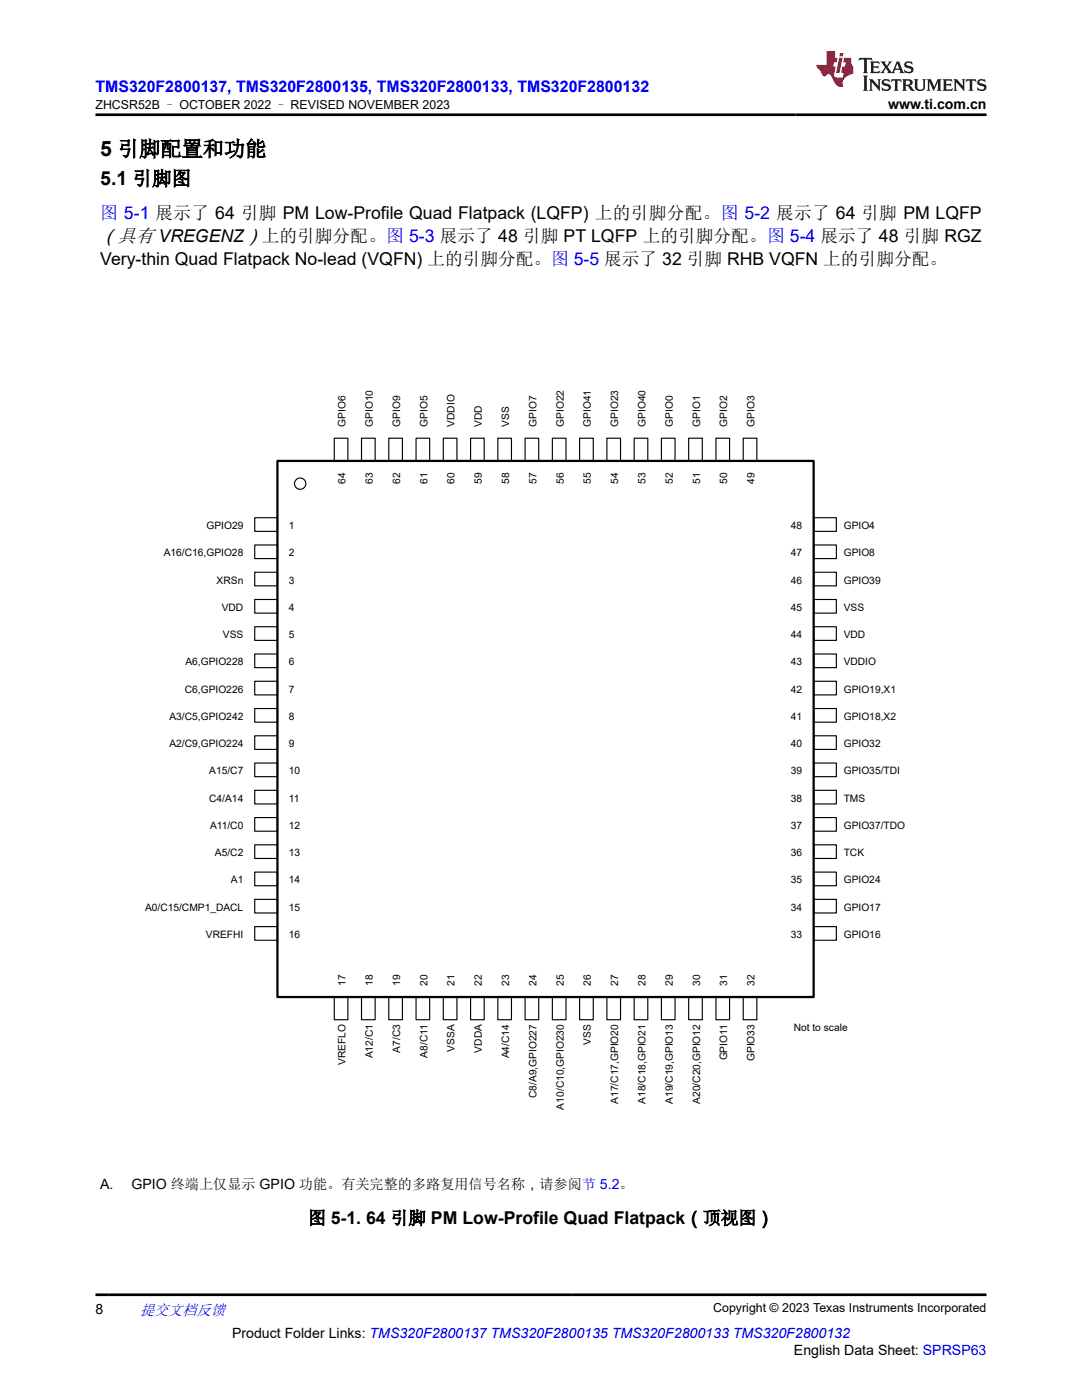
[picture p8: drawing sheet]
<svg xmlns="http://www.w3.org/2000/svg" width="216mm" height="279mm" viewBox="0 0 216 279" stroke-linecap="round" stroke-linejoin="round" font-family="sans-serif">
<defs><g id="words">
<text font-size="4.2" x="20" y="31.2">5 引脚配置和功能</text>
<text font-size="3.9" x="20" y="37">5.1 引脚图</text>
<text font-size="3.7" x="20" y="48.4">（具有 VREGENZ）上的引脚分配。图 5-3 展示了 48 引脚 PT LQFP 上的引脚分配。图 5-4 展示了 48 引脚 RGZ</text>
<text font-size="3.5" fill="#00f" x="20" y="43.8">图 5-1 展示了 64 引脚 PM Low-Profile Quad Flatpack (LQFP) 上的引脚分配。图 5-2 展示了 64 引脚 PM LQFP</text>
<g font-size="3.5">
<text x="20" y="53">Very-thin Quad Flatpack No-lead (VQFN) 上的引脚分配。图 5-5 展示了 32 引脚 RHB VQFN 上的引脚分配。</text>
<text x="61.5" y="244.3">图 5-1. 64 引脚 PM Low-Profile Quad Flatpack（顶视图）</text>
</g>
<text font-size="3.2" fill="#00f" x="19" y="18.3">TMS320F2800137, TMS320F2800135, TMS320F2800133, TMS320F2800132</text>
<text font-size="3" fill="#00f" x="27.9" y="262.4">提交文档反馈</text>
<g font-size="2.8">
<text x="177.2" y="21.7">www.ti.com.cn</text>
<text x="20" y="237.4">A.</text>
<text x="26.3" y="237.4">GPIO 终端上仅显示 GPIO 功能。有关完整的多路复用信号名称，请参阅节 5.2。</text>
<text x="19" y="262.1">8</text>
<text x="46.3" y="266.9">Product Folder Links: TMS320F2800137 TMS320F2800135 TMS320F2800133 TMS320F2800132</text>
<text x="158.4" y="270.3">English Data Sheet: SPRSP63</text>
</g>
<g font-size="2.5">
<text x="19" y="21.8">ZHCSR52B – OCTOBER 2022 – REVISED NOVEMBER 2023</text>
<text x="142.3" y="261.8">Copyright © 2023 Texas Instruments Incorporated</text>
</g>
<g font-size="2">
<text x="69" y="85.2" transform="rotate(-90 69 85.2)">GPIO6</text>
<text x="74.4" y="85.2" transform="rotate(-90 74.4 85.2)">GPIO10</text>
<text x="79.8" y="85.2" transform="rotate(-90 79.8 85.2)">GPIO9</text>
<text x="85.3" y="85.2" transform="rotate(-90 85.3 85.2)">GPIO5</text>
<text x="90.7" y="85.2" transform="rotate(-90 90.7 85.2)">VDDIO</text>
<text x="96.2" y="85.2" transform="rotate(-90 96.2 85.2)">VDD</text>
<text x="101.6" y="85.2" transform="rotate(-90 101.6 85.2)">VSS</text>
<text x="107" y="85.2" transform="rotate(-90 107 85.2)">GPIO7</text>
<text x="112.5" y="85.2" transform="rotate(-90 112.5 85.2)">GPIO22</text>
<text x="117.9" y="85.2" transform="rotate(-90 117.9 85.2)">GPIO41</text>
<text x="123.4" y="85.2" transform="rotate(-90 123.4 85.2)">GPIO23</text>
<text x="128.8" y="85.2" transform="rotate(-90 128.8 85.2)">GPIO40</text>
<text x="134.2" y="85.2" transform="rotate(-90 134.2 85.2)">GPIO0</text>
<text x="139.7" y="85.2" transform="rotate(-90 139.7 85.2)">GPIO1</text>
<text x="145.1" y="85.2" transform="rotate(-90 145.1 85.2)">GPIO2</text>
<text x="150.6" y="85.2" transform="rotate(-90 150.6 85.2)">GPIO3</text>
<text x="69" y="96.5" transform="rotate(-90 69 96.5)">64</text>
<text x="74.4" y="96.5" transform="rotate(-90 74.4 96.5)">63</text>
<text x="79.8" y="96.5" transform="rotate(-90 79.8 96.5)">62</text>
<text x="85.3" y="96.5" transform="rotate(-90 85.3 96.5)">61</text>
<text x="90.7" y="96.5" transform="rotate(-90 90.7 96.5)">60</text>
<text x="96.2" y="96.5" transform="rotate(-90 96.2 96.5)">59</text>
<text x="101.6" y="96.5" transform="rotate(-90 101.6 96.5)">58</text>
<text x="107" y="96.5" transform="rotate(-90 107 96.5)">57</text>
<text x="112.5" y="96.5" transform="rotate(-90 112.5 96.5)">56</text>
<text x="117.9" y="96.5" transform="rotate(-90 117.9 96.5)">55</text>
<text x="123.4" y="96.5" transform="rotate(-90 123.4 96.5)">54</text>
<text x="128.8" y="96.5" transform="rotate(-90 128.8 96.5)">53</text>
<text x="134.2" y="96.5" transform="rotate(-90 134.2 96.5)">52</text>
<text x="139.7" y="96.5" transform="rotate(-90 139.7 96.5)">51</text>
<text x="145.1" y="96.5" transform="rotate(-90 145.1 96.5)">50</text>
<text x="150.6" y="96.5" transform="rotate(-90 150.6 96.5)">49</text>
<text x="41.2" y="105.6">GPIO29</text>
<text x="57.6" y="105.6">1</text>
<text x="157.8" y="105.6">48</text>
<text x="168.4" y="105.6">GPIO4</text>
<text x="32.7" y="111">A16/C16,GPIO28</text>
<text x="57.6" y="111">2</text>
<text x="157.8" y="111">47</text>
<text x="168.4" y="111">GPIO8</text>
<text x="43.2" y="116.5">XRSn</text>
<text x="57.6" y="116.5">3</text>
<text x="157.8" y="116.5">46</text>
<text x="168.4" y="116.5">GPIO39</text>
<text x="44.3" y="121.9">VDD</text>
<text x="57.6" y="121.9">4</text>
<text x="157.8" y="121.9">45</text>
<text x="168.4" y="121.9">VSS</text>
<text x="44.5" y="127.3">VSS</text>
<text x="57.6" y="127.3">5</text>
<text x="157.8" y="127.3">44</text>
<text x="168.4" y="127.3">VDD</text>
<text x="37" y="132.8">A6,GPIO228</text>
<text x="57.6" y="132.8">6</text>
<text x="157.8" y="132.8">43</text>
<text x="168.4" y="132.8">VDDIO</text>
<text x="33.8" y="143.7">A3/C5,GPIO242</text>
<text x="36.9" y="138.2">C6,GPIO226</text>
<text x="57.6" y="138.2">7</text>
<text x="57.6" y="143.7">8</text>
<text x="157.8" y="138.2">42</text>
<text x="157.8" y="143.7">41</text>
<text x="168.4" y="138.2">GPIO19,X1</text>
<text x="168.4" y="143.7">GPIO18,X2</text>
<text x="33.8" y="149.1">A2/C9,GPIO224</text>
<text x="57.6" y="149.1">9</text>
<text x="157.8" y="149.1">40</text>
<text x="168.4" y="149.1">GPIO32</text>
<text x="41.8" y="154.6">A15/C7</text>
<text x="57.6" y="154.6">10</text>
<text x="157.8" y="154.6">39</text>
<text x="168.4" y="154.6">GPIO35/TDI</text>
<text x="41.8" y="160">C4/A14</text>
<text x="57.6" y="160">11</text>
<text x="157.8" y="160">38</text>
<text x="168.4" y="160">TMS</text>
<text x="41.9" y="165.4">A11/C0</text>
<text x="57.6" y="165.4">12</text>
<text x="157.8" y="165.4">37</text>
<text x="168.4" y="165.4">GPIO37/TDO</text>
<text x="42.9" y="170.9">A5/C2</text>
<text x="57.6" y="170.9">13</text>
<text x="157.8" y="170.9">36</text>
<text x="168.4" y="170.9">TCK</text>
<text x="46.1" y="176.3">A1</text>
<text x="57.6" y="176.3">14</text>
<text x="157.8" y="176.3">35</text>
<text x="168.4" y="176.3">GPIO24</text>
<text x="28.9" y="181.8">A0/C15/CMP1_DACL</text>
<text x="57.6" y="181.8">15</text>
<text x="157.8" y="181.8">34</text>
<text x="168.4" y="181.8">GPIO17</text>
<text x="41.1" y="187.2">VREFHI</text>
<text x="57.6" y="187.2">16</text>
<text x="157.8" y="187.2">33</text>
<text x="168.4" y="187.2">GPIO16</text>
<text x="69" y="196.7" transform="rotate(-90 69 196.7)">17</text>
<text x="74.4" y="196.7" transform="rotate(-90 74.4 196.7)">18</text>
<text x="79.8" y="196.7" transform="rotate(-90 79.8 196.7)">19</text>
<text x="85.3" y="196.7" transform="rotate(-90 85.3 196.7)">20</text>
<text x="90.7" y="196.7" transform="rotate(-90 90.7 196.7)">21</text>
<text x="96.2" y="196.7" transform="rotate(-90 96.2 196.7)">22</text>
<text x="101.6" y="196.7" transform="rotate(-90 101.6 196.7)">23</text>
<text x="107" y="196.7" transform="rotate(-90 107 196.7)">24</text>
<text x="112.5" y="196.7" transform="rotate(-90 112.5 196.7)">25</text>
<text x="117.9" y="196.7" transform="rotate(-90 117.9 196.7)">26</text>
<text x="123.4" y="196.7" transform="rotate(-90 123.4 196.7)">27</text>
<text x="128.8" y="196.7" transform="rotate(-90 128.8 196.7)">28</text>
<text x="134.2" y="196.7" transform="rotate(-90 134.2 196.7)">29</text>
<text x="139.7" y="196.7" transform="rotate(-90 139.7 196.7)">30</text>
<text x="145.1" y="196.7" transform="rotate(-90 145.1 196.7)">31</text>
<text x="150.6" y="196.7" transform="rotate(-90 150.6 196.7)">32</text>
<text x="90.7" y="209.9" transform="rotate(-90 90.7 209.9)">VSSA</text>
<text x="117.9" y="208.5" transform="rotate(-90 117.9 208.5)">VSS</text>
<text x="158.4" y="205.8">Not to scale</text>
<text x="69" y="212.6" transform="rotate(-90 69 212.6)">VREFLO</text>
<text x="74.4" y="211.2" transform="rotate(-90 74.4 211.2)">A12/C1</text>
<text x="79.8" y="210.1" transform="rotate(-90 79.8 210.1)">A7/C3</text>
<text x="85.3" y="211.1" transform="rotate(-90 85.3 211.1)">A8/C11</text>
<text x="96.2" y="210.1" transform="rotate(-90 96.2 210.1)">VDDA</text>
<text x="101.6" y="211.2" transform="rotate(-90 101.6 211.2)">A4/C14</text>
<text x="145.1" y="211.6" transform="rotate(-90 145.1 211.6)">GPIO11</text>
<text x="150.6" y="211.8" transform="rotate(-90 150.6 211.8)">GPIO33</text>
<text x="107" y="219.2" transform="rotate(-90 107 219.2)">C8/A9,GPIO227</text>
<text x="112.5" y="221.4" transform="rotate(-90 112.5 221.4)">A10/C10,GPIO230</text>
<text x="123.4" y="220.3" transform="rotate(-90 123.4 220.3)">A17/C17,GPIO20</text>
<text x="128.8" y="220.3" transform="rotate(-90 128.8 220.3)">A18/C18,GPIO21</text>
<text x="134.2" y="220.3" transform="rotate(-90 134.2 220.3)">A19/C19,GPIO13</text>
<text x="139.7" y="220.3" transform="rotate(-90 139.7 220.3)">A20/C20,GPIO12</text>
</g>
</g></defs>
<path d="M66.7 87.5h2.7v4.5h-2.7z" fill="none" stroke="#000" stroke-width=".23"/>
<path d="M66.7 199h2.7v4.5h-2.7z" fill="#fff"/>
<path d="M66.7 199h2.7v4.5h-2.7z" fill="none" stroke="#000" stroke-width=".23"/>
<path d="M50.8 103.3h4.6v2.7h-4.6z" fill="#fff"/>
<path d="M50.8 103.3h4.6v2.7h-4.6z" fill="none" stroke="#000" stroke-width=".23"/>
<path d="M162.4 103.3h4.5v2.7h-4.5z" fill="#fff"/>
<path d="M162.4 103.3h4.5v2.7h-4.5z" fill="none" stroke="#000" stroke-width=".23"/>
<path d="M72.1 87.5h2.8v4.5h-2.8z" fill="#fff"/>
<path d="M72.1 87.5h2.8v4.5h-2.8z" fill="none" stroke="#000" stroke-width=".23"/>
<path d="M72.1 199h2.8v4.5h-2.8z" fill="#fff"/>
<path d="M72.1 199h2.8v4.5h-2.8z" fill="none" stroke="#000" stroke-width=".23"/>
<path d="M50.8 108.8h4.6v2.7h-4.6z" fill="#fff"/>
<path d="M50.8 108.8h4.6v2.7h-4.6z" fill="none" stroke="#000" stroke-width=".23"/>
<path d="M162.4 108.8h4.5v2.7h-4.5z" fill="#fff"/>
<path d="M162.4 108.8h4.5v2.7h-4.5z" fill="none" stroke="#000" stroke-width=".23"/>
<path d="M77.6 87.5h2.7v4.5h-2.7z" fill="#fff"/>
<path d="M77.6 87.5h2.7v4.5h-2.7z" fill="none" stroke="#000" stroke-width=".23"/>
<path d="M77.6 199h2.7v4.5h-2.7z" fill="#fff"/>
<path d="M77.6 199h2.7v4.5h-2.7z" fill="none" stroke="#000" stroke-width=".23"/>
<path d="M50.8 114.2h4.6v2.7h-4.6z" fill="#fff"/>
<path d="M50.8 114.2h4.6v2.7h-4.6z" fill="none" stroke="#000" stroke-width=".23"/>
<path d="M162.4 114.2h4.5v2.7h-4.5z" fill="#fff"/>
<path d="M162.4 114.2h4.5v2.7h-4.5z" fill="none" stroke="#000" stroke-width=".23"/>
<path d="M83 87.5h2.7v4.5h-2.7z" fill="#fff"/>
<path d="M83 87.5h2.7v4.5h-2.7z" fill="none" stroke="#000" stroke-width=".23"/>
<path d="M83 199h2.7v4.5h-2.7z" fill="#fff"/>
<path d="M83 199h2.7v4.5h-2.7z" fill="none" stroke="#000" stroke-width=".23"/>
<path d="M50.8 119.6h4.6v2.8h-4.6z" fill="#fff"/>
<path d="M50.8 119.6h4.6v2.8h-4.6z" fill="none" stroke="#000" stroke-width=".23"/>
<path d="M162.4 119.6h4.5v2.8h-4.5z" fill="#fff"/>
<path d="M162.4 119.6h4.5v2.8h-4.5z" fill="none" stroke="#000" stroke-width=".23"/>
<path d="M88.5 87.5h2.7v4.5h-2.7z" fill="#fff"/>
<path d="M88.5 87.5h2.7v4.5h-2.7z" fill="none" stroke="#000" stroke-width=".23"/>
<path d="M88.5 199h2.7v4.5h-2.7z" fill="#fff"/>
<path d="M88.5 199h2.7v4.5h-2.7z" fill="none" stroke="#000" stroke-width=".23"/>
<path d="M50.8 125.1h4.6v2.7h-4.6z" fill="#fff"/>
<path d="M50.8 125.1h4.6v2.7h-4.6z" fill="none" stroke="#000" stroke-width=".23"/>
<path d="M162.4 125.1h4.5v2.7h-4.5z" fill="#fff"/>
<path d="M162.4 125.1h4.5v2.7h-4.5z" fill="none" stroke="#000" stroke-width=".23"/>
<path d="M93.9 87.5h2.7v4.5h-2.7z" fill="#fff"/>
<path d="M93.9 87.5h2.7v4.5h-2.7z" fill="none" stroke="#000" stroke-width=".23"/>
<path d="M93.9 199h2.7v4.5h-2.7z" fill="#fff"/>
<path d="M93.9 199h2.7v4.5h-2.7z" fill="none" stroke="#000" stroke-width=".23"/>
<path d="M50.8 130.5h4.6v2.7h-4.6z" fill="#fff"/>
<path d="M50.8 130.5h4.6v2.7h-4.6z" fill="none" stroke="#000" stroke-width=".23"/>
<path d="M162.4 130.5h4.5v2.7h-4.5z" fill="#fff"/>
<path d="M162.4 130.5h4.5v2.7h-4.5z" fill="none" stroke="#000" stroke-width=".23"/>
<path d="M99.3 87.5h2.8v4.5h-2.8z" fill="#fff"/>
<path d="M99.3 87.5h2.8v4.5h-2.8z" fill="none" stroke="#000" stroke-width=".23"/>
<path d="M99.3 199h2.8v4.5h-2.8z" fill="#fff"/>
<path d="M99.3 199h2.8v4.5h-2.8z" fill="none" stroke="#000" stroke-width=".23"/>
<path d="M50.8 136h4.6v2.7h-4.6z" fill="#fff"/>
<path d="M50.8 136h4.6v2.7h-4.6z" fill="none" stroke="#000" stroke-width=".23"/>
<path d="M162.4 136h4.5v2.7h-4.5z" fill="#fff"/>
<path d="M162.4 136h4.5v2.7h-4.5z" fill="none" stroke="#000" stroke-width=".23"/>
<path d="M104.8 87.5h2.7v4.5h-2.7z" fill="#fff"/>
<path d="M104.8 87.5h2.7v4.5h-2.7z" fill="none" stroke="#000" stroke-width=".23"/>
<path d="M104.8 199h2.7v4.5h-2.7z" fill="#fff"/>
<path d="M104.8 199h2.7v4.5h-2.7z" fill="none" stroke="#000" stroke-width=".23"/>
<path d="M50.8 141.4h4.6v2.7h-4.6z" fill="#fff"/>
<path d="M50.8 141.4h4.6v2.7h-4.6z" fill="none" stroke="#000" stroke-width=".23"/>
<path d="M162.4 141.4h4.5v2.7h-4.5z" fill="#fff"/>
<path d="M162.4 141.4h4.5v2.7h-4.5z" fill="none" stroke="#000" stroke-width=".23"/>
<path d="M110.2 87.5h2.7v4.5h-2.7z" fill="#fff"/>
<path d="M110.2 87.5h2.7v4.5h-2.7z" fill="none" stroke="#000" stroke-width=".23"/>
<path d="M110.2 199h2.7v4.5h-2.7z" fill="#fff"/>
<path d="M110.2 199h2.7v4.5h-2.7z" fill="none" stroke="#000" stroke-width=".23"/>
<path d="M50.8 146.8h4.6v2.8h-4.6z" fill="#fff"/>
<path d="M50.8 146.8h4.6v2.8h-4.6z" fill="none" stroke="#000" stroke-width=".23"/>
<path d="M162.4 146.8h4.5v2.8h-4.5z" fill="#fff"/>
<path d="M162.4 146.8h4.5v2.8h-4.5z" fill="none" stroke="#000" stroke-width=".23"/>
<path d="M115.7 87.5h2.7v4.5h-2.7z" fill="#fff"/>
<path d="M115.7 87.5h2.7v4.5h-2.7z" fill="none" stroke="#000" stroke-width=".23"/>
<path d="M115.7 199h2.7v4.5h-2.7z" fill="#fff"/>
<path d="M115.7 199h2.7v4.5h-2.7z" fill="none" stroke="#000" stroke-width=".23"/>
<path d="M50.8 152.3h4.6v2.7h-4.6z" fill="#fff"/>
<path d="M50.8 152.3h4.6v2.7h-4.6z" fill="none" stroke="#000" stroke-width=".23"/>
<path d="M162.4 152.3h4.5v2.7h-4.5z" fill="#fff"/>
<path d="M162.4 152.3h4.5v2.7h-4.5z" fill="none" stroke="#000" stroke-width=".23"/>
<path d="M121.1 87.5h2.7v4.5h-2.7z" fill="#fff"/>
<path d="M121.1 87.5h2.7v4.5h-2.7z" fill="none" stroke="#000" stroke-width=".23"/>
<path d="M121.1 199h2.7v4.5h-2.7z" fill="#fff"/>
<path d="M121.1 199h2.7v4.5h-2.7z" fill="none" stroke="#000" stroke-width=".23"/>
<path d="M50.8 157.7h4.6v2.7h-4.6z" fill="#fff"/>
<path d="M50.8 157.7h4.6v2.7h-4.6z" fill="none" stroke="#000" stroke-width=".23"/>
<path d="M162.4 157.7h4.5v2.7h-4.5z" fill="#fff"/>
<path d="M162.4 157.7h4.5v2.7h-4.5z" fill="none" stroke="#000" stroke-width=".23"/>
<path d="M126.5 87.5h2.8v4.5h-2.8z" fill="#fff"/>
<path d="M126.5 87.5h2.8v4.5h-2.8z" fill="none" stroke="#000" stroke-width=".23"/>
<path d="M126.5 199h2.8v4.5h-2.8z" fill="#fff"/>
<path d="M126.5 199h2.8v4.5h-2.8z" fill="none" stroke="#000" stroke-width=".23"/>
<path d="M50.8 163.2h4.6v2.7h-4.6z" fill="#fff"/>
<path d="M50.8 163.2h4.6v2.7h-4.6z" fill="none" stroke="#000" stroke-width=".23"/>
<path d="M162.4 163.2h4.5v2.7h-4.5z" fill="#fff"/>
<path d="M162.4 163.2h4.5v2.7h-4.5z" fill="none" stroke="#000" stroke-width=".23"/>
<path d="M132 87.5h2.7v4.5h-2.7z" fill="#fff"/>
<path d="M132 87.5h2.7v4.5h-2.7z" fill="none" stroke="#000" stroke-width=".23"/>
<path d="M132 199h2.7v4.5h-2.7z" fill="#fff"/>
<path d="M132 199h2.7v4.5h-2.7z" fill="none" stroke="#000" stroke-width=".23"/>
<path d="M50.8 168.6h4.6v2.7h-4.6z" fill="#fff"/>
<path d="M50.8 168.6h4.6v2.7h-4.6z" fill="none" stroke="#000" stroke-width=".23"/>
<path d="M162.4 168.6h4.5v2.7h-4.5z" fill="#fff"/>
<path d="M162.4 168.6h4.5v2.7h-4.5z" fill="none" stroke="#000" stroke-width=".23"/>
<path d="M137.4 87.5h2.7v4.5h-2.7z" fill="#fff"/>
<path d="M137.4 87.5h2.7v4.5h-2.7z" fill="none" stroke="#000" stroke-width=".23"/>
<path d="M137.4 199h2.7v4.5h-2.7z" fill="#fff"/>
<path d="M137.4 199h2.7v4.5h-2.7z" fill="none" stroke="#000" stroke-width=".23"/>
<path d="M50.8 174h4.6v2.8h-4.6z" fill="#fff"/>
<path d="M50.8 174h4.6v2.8h-4.6z" fill="none" stroke="#000" stroke-width=".23"/>
<path d="M162.4 174h4.5v2.8h-4.5z" fill="#fff"/>
<path d="M162.4 174h4.5v2.8h-4.5z" fill="none" stroke="#000" stroke-width=".23"/>
<path d="M142.9 87.5h2.7v4.5h-2.7z" fill="#fff"/>
<path d="M142.9 87.5h2.7v4.5h-2.7z" fill="none" stroke="#000" stroke-width=".23"/>
<path d="M142.9 199h2.7v4.5h-2.7z" fill="#fff"/>
<path d="M142.9 199h2.7v4.5h-2.7z" fill="none" stroke="#000" stroke-width=".23"/>
<path d="M50.8 179.5h4.6v2.7h-4.6z" fill="#fff"/>
<path d="M50.8 179.5h4.6v2.7h-4.6z" fill="none" stroke="#000" stroke-width=".23"/>
<path d="M162.4 179.5h4.5v2.7h-4.5z" fill="#fff"/>
<path d="M162.4 179.5h4.5v2.7h-4.5z" fill="none" stroke="#000" stroke-width=".23"/>
<path d="M148.3 87.5h2.7v4.5h-2.7z" fill="#fff"/>
<path d="M148.3 87.5h2.7v4.5h-2.7z" fill="none" stroke="#000" stroke-width=".23"/>
<path d="M148.3 199h2.7v4.5h-2.7z" fill="#fff"/>
<path d="M148.3 199h2.7v4.5h-2.7z" fill="none" stroke="#000" stroke-width=".23"/>
<path d="M50.8 184.9h4.6v2.7h-4.6z" fill="#fff"/>
<path d="M50.8 184.9h4.6v2.7h-4.6z" fill="none" stroke="#000" stroke-width=".23"/>
<path d="M162.4 184.9h4.5v2.7h-4.5z" fill="#fff"/>
<g fill="none" stroke="#000" stroke-width=".23">
<path d="M162.4 184.9h4.5v2.7h-4.5z"/>
<circle cx="59.9" cy="96.5" r="1.13"/>
</g>
<path d="M55.4 92h107v107h-107z" fill="none" stroke="#000" stroke-width=".45"/>
<path d="M171.5 11.6l-.2 .5 .5-.2h.6v.1v2.2l-.2 .4h1l-.2-.4v-2.2v-.1h.5l.5 .2-.1-.5zM173.6 12.3l.2 .4v1.5l-.2 .4h1.9l.1-.6a1.08 1.08 0 0 1-1.3 .2v-.7h.6l.4 .2v-.7l-.4 .2h-.6v-.5l.2-.2a1 1 0 0 1 1 .3l-.1-.5zM175.7 12.3l.9 1.1-1 1.2h.9l-.2-.2 .5-.8 .4 .8-.2 .2h1.6l-.2-.2 .2-.5h.9l.1 .5-.1 .2h.9l-.2-.3-.8-2h-.5l-.9 2.2-.9-1.1 .9-1.1h-.8l.2 .2-.4 .6-.4-.6 .2-.2zM179 12.7l.4 1h-.7zM180.7 12.4a.65 .65 0 0 0-.2 .7 .65 .65 0 0 0 .6 .5l.6 .1 .1 .3a.79 .79 0 0 1-.7 .4 .79 .79 0 0 1-.7-.5l.1 .7 .2-.1a.93 .93 0 0 0 1.1 .1 .93 .93 0 0 0 .4-1 1.46 1.46 0 0 0-1.2-.6l-.1-.3a1.09 1.09 0 0 1 1.2 .2l-.2-.6-.1 .1-.5-.2zM172.2 15.1l.2 .4v2.2l-.2 .4h1l-.2-.4v-2.2l.2-.4zM173.4 15.8l.2 .4v1.5l-.2 .4h.8l-.3-.4 .1-1.3 1.6 1.8v-2l.2-.4h-.7l.1 .2 .1 1.1-1.2-1.3zM176.2 15.9a.65 .65 0 0 0-.2 .8 .65 .65 0 0 0 .6 .4l.6 .2 .1 .2a.79 .79 0 0 1-.7 .4 .79 .79 0 0 1-.7-.5l.1 .7 .2-.1a.93 .93 0 0 0 1.1 .1 .93 .93 0 0 0 .4-.9 1.46 1.46 0 0 0-1.2-.6l-.1-.4a1.09 1.09 0 0 1 1.2 .2l-.1-.6-.2 .1-.5-.1zM177.9 15.8l-.1 .6a.63 .63 0 0 1 .8-.3v1.6l-.3 .4h1l-.2-.4v-1.6a.66 .66 0 0 1 .8 .3l-.1-.6zM180 15.8l.2 .4v1.5l-.2 .4h1l-.2-.2-.1-.7h.5l.1 .2a.79 .79 0 0 0 1.2 .6l-1-.9a.61 .61 0 0 0 .6-.6 .61 .61 0 0 0-.5-.7zM180.8 16.1h.1a.47 .47 0 0 1 .5 .1 .47 .47 0 0 1 .1 .5l-.1 .1-.7 .1zM182.3 15.8l.2 .2a2.27 2.27 0 0 0 .4 2 1.04 1.04 0 0 0 1.7-.7v-1.3l.2-.2h-.8l.2 .4v1.1a.6 .6 0 0 1-.6 .6 .6 .6 0 0 1-.6-.6v-1.1l.3-.4zM184.9 15.8l.2 .4v1.5l-.2 .4h.8l-.3-.4v-1.4l.9 1.9 .9-1.9v1.4l-.3 .4h1l-.2-.4v-1.5l.2-.4h-.8l-.7 1.5-.6-1.5zM188.1 15.8l.2 .4v1.5l-.2 .4h1.9l.1-.6a1.09 1.09 0 0 1-1.3 .2v-.7h.6l.4 .2v-.6l-.4 .2h-.6v-.6l.2-.1a1.01 1.01 0 0 1 1 .3l-.1-.6zM190.2 15.8l.3 .4v1.5l-.3 .4h.8l-.2-.4v-1.3l1.6 1.8v-2l.2-.4h-.7l.2 .2v1.1l-1.2-1.3zM192.8 15.8l-.1 .6a.63 .63 0 0 1 .8-.3v1.6l-.3 .4h1l-.2-.4v-1.6a.66 .66 0 0 1 .8 .3l-.1-.6zM195.2 15.9a.65 .65 0 0 0-.2 .8 .65 .65 0 0 0 .6 .4l.6 .2 .2 .2a.79 .79 0 0 1-.7 .4 .79 .79 0 0 1-.7-.5l.1 .7 .2-.1a.93 .93 0 0 0 1 .1 .93 .93 0 0 0 .5-.9 1.46 1.46 0 0 0-1.3-.6v-.4a1.09 1.09 0 0 1 1.2 .2l-.2-.6-.2 .1-.5-.1z" fill="#231f20"/>
<path d="M164.9 10.2v2.8h-2l.1 .3 .8 1a.95 .95 0 0 0 1 .9 .59 .59 0 0 1 .5-.4 .59 .59 0 0 1 .5 .4l.4 .7a1.59 1.59 0 0 0 2.1 1.4 1.61 1.61 0 0 1 1-2.3l1-.3-.1-1.5a1.59 1.59 0 0 1-.3-1.7h-1.5l-.2 .9h.6l-.2 .9h-.5l-.2 1v.2l.4 .1-.1 .9h-.7a.73 .73 0 0 1-1-.7l.3-1.5h-.5l.1-.9h.5l.2-.9h-.5v-1.3zM167.4 11.5l-.6 3.1h.7l.6-3.1zM167.6 10.6l-.1 .6h.7l.1-.6z" fill="#ed1c24"/>
<path d="M19 22.9h177.8M19 258.4h177.8" fill="none" stroke="#000" stroke-width=".53"/>
<use href="#words"/>
</svg>
